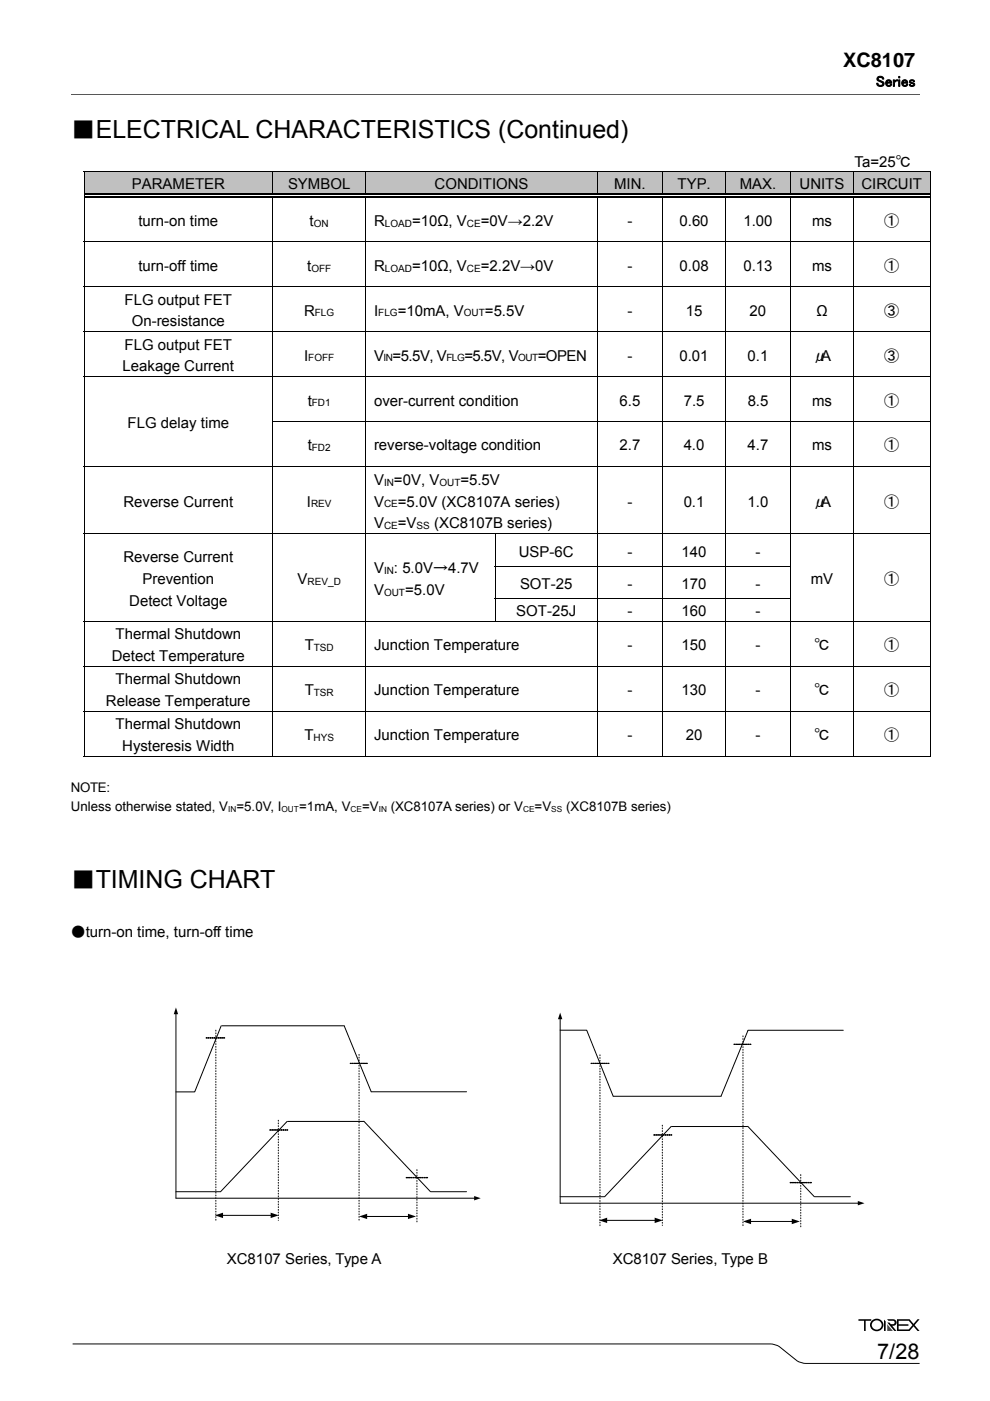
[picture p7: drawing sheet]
<svg xmlns="http://www.w3.org/2000/svg" width="210mm" height="297mm" viewBox="0 0 210 297" stroke-linecap="round" stroke-linejoin="round" font-family="sans-serif">
<defs><g id="words">
<g font-size="5.3">
<text x="15" y="29.3">■ELECTRICAL CHARACTERISTICS (Continued)</text>
<text x="15" y="188.3">■TIMING CHART</text>
</g>
<text font-size="4.6" x="186.1" y="288">7/28</text>
<text font-size="4.2" x="178.9" y="14.2">XC8107</text>
<g font-size="3.2">
<text x="185.8" y="18.4">Series</text>
<text x="181.3" y="35.3">Ta=25℃</text>
<text x="28" y="40.1">PARAMETER</text>
<text x="61.1" y="40.1">SYMBOL</text>
<text x="92.2" y="40.1">CONDITIONS</text>
<text x="130.3" y="40.1">MIN.</text>
<text x="143.7" y="40.1">TYP.</text>
<text x="156.9" y="40.1">MAX.</text>
<text x="169.6" y="40.1">UNITS</text>
<text x="182.7" y="40.1">CIRCUIT</text>
<text x="29.4" y="47.9">turn-on time</text>
<text x="65.7" y="47.9">t</text>
<text x="79.3" y="47.9">R</text>
<text x="87.4" y="47.9">=10Ω, V</text>
<text x="102" y="47.9">=0V→2.2V</text>
<text x="133.1" y="47.9">-</text>
<text x="144.1" y="47.9">0.60</text>
<text x="157.7" y="47.9">1.00</text>
<text x="172.2" y="47.9">ms</text>
<text x="187.6" y="47.9">①</text>
<text x="29.4" y="57.4">turn-off time</text>
<text x="65.2" y="57.4">t</text>
<text x="79.3" y="57.4">R</text>
<text x="87.4" y="57.4">=10Ω, V</text>
<text x="102" y="57.4">=2.2V→0V</text>
<text x="133.1" y="57.4">-</text>
<text x="144.1" y="57.4">0.08</text>
<text x="157.7" y="57.4">0.13</text>
<text x="172.2" y="57.4">ms</text>
<text x="187.6" y="57.4">①</text>
<text x="26.4" y="64.6">FLG output FET</text>
<text x="27.9" y="69.2">On-resistance</text>
<text x="64.5" y="66.9">R</text>
<text x="79.3" y="66.9">I</text>
<text x="84.3" y="66.9">=10mA, V</text>
<text x="102.8" y="66.9">=5.5V</text>
<text x="133.1" y="66.9">-</text>
<text x="145.4" y="66.9">15</text>
<text x="159" y="66.9">20</text>
<text x="173.2" y="66.9">Ω</text>
<text x="187.6" y="66.9">③</text>
<text x="26.4" y="74.2">FLG output FET</text>
<text x="64.5" y="76.5">I</text>
<text x="79.3" y="76.5">V =5.5V, V</text>
<text x="98.5" y="76.5">=5.5V, V</text>
<text x="114.1" y="76.5">=OPEN</text>
<text x="133.1" y="76.5">-</text>
<text x="144.1" y="76.5">0.01</text>
<text x="158.6" y="76.5">0.1</text>
<text x="172.4" y="76.5">μA</text>
<text x="187.6" y="76.5">③</text>
<text x="26" y="78.7">Leakage Current</text>
<text x="65.3" y="86">t</text>
<text x="79.3" y="86">over-current condition</text>
<text x="131.4" y="86">6.5</text>
<text x="145" y="86">7.5</text>
<text x="158.6" y="86">8.5</text>
<text x="172.2" y="86">ms</text>
<text x="187.6" y="86">①</text>
<text x="27.1" y="90.7">FLG delay time</text>
<text x="65.3" y="95.5">t</text>
<text x="79.3" y="95.5">reverse-voltage condition</text>
<text x="131.4" y="95.5">2.7</text>
<text x="145" y="95.5">4.0</text>
<text x="158.6" y="95.5">4.7</text>
<text x="172.2" y="95.5">ms</text>
<text x="187.6" y="95.5">①</text>
<text x="26.2" y="107.4">Reverse Current</text>
<text x="65.1" y="107.4">I</text>
<text x="79.3" y="102.8">V =0V, V</text>
<text x="79.3" y="107.4">V</text>
<text x="84.4" y="107.4">=5.0V (XC8107A series)</text>
<text x="97.7" y="102.8">=5.5V</text>
<text x="133.1" y="107.4">-</text>
<text x="145" y="107.4">0.1</text>
<text x="158.6" y="107.4">1.0</text>
<text x="172.4" y="107.4">μA</text>
<text x="187.6" y="107.4">①</text>
<text x="79.3" y="112">V</text>
<text x="84.4" y="112">=V</text>
<text x="92.1" y="112">(XC8107B series)</text>
<text x="26.2" y="119.2">Reverse Current</text>
<text x="110" y="118">USP-6C</text>
<text x="133.1" y="118">-</text>
<text x="144.6" y="118">140</text>
<text x="160.3" y="118">-</text>
<text x="30.2" y="123.8">Prevention</text>
<text x="63.1" y="123.8">V</text>
<text x="79.3" y="121.5">V : 5.0V→4.7V</text>
<text x="110.3" y="124.9">SOT-25</text>
<text x="133.1" y="124.9">-</text>
<text x="144.6" y="124.9">170</text>
<text x="160.3" y="124.9">-</text>
<text x="172" y="123.8">mV</text>
<text x="187.6" y="123.8">①</text>
<text x="27.4" y="128.4">Detect Voltage</text>
<text x="79.3" y="126.1">V</text>
<text x="85.9" y="126.1">=5.0V</text>
<text x="109.5" y="130.7">SOT-25J</text>
<text x="133.1" y="130.7">-</text>
<text x="144.6" y="130.7">160</text>
<text x="160.3" y="130.7">-</text>
<text x="24.5" y="135.6">Thermal Shutdown</text>
<text x="64.6" y="137.9">T</text>
<text x="79.3" y="137.9">Junction Temperature</text>
<text x="133.1" y="137.9">-</text>
<text x="144.6" y="137.9">150</text>
<text x="160.3" y="137.9">-</text>
<text x="172.8" y="137.9">℃</text>
<text x="187.6" y="137.9">①</text>
<text x="23.7" y="140.1">Detect Temperature</text>
<text x="22.5" y="149.7">Release Temperature</text>
<text x="24.5" y="145.1">Thermal Shutdown</text>
<text x="64.6" y="147.4">T</text>
<text x="79.3" y="147.4">Junction Temperature</text>
<text x="133.1" y="147.4">-</text>
<text x="144.6" y="147.4">130</text>
<text x="160.3" y="147.4">-</text>
<text x="172.8" y="147.4">℃</text>
<text x="187.6" y="147.4">①</text>
<text x="24.5" y="154.6">Thermal Shutdown</text>
<text x="25.9" y="159.2">Hysteresis Width</text>
<text x="64.6" y="156.9">T</text>
<text x="79.3" y="156.9">Junction Temperature</text>
<text x="133.1" y="156.9">-</text>
<text x="145.5" y="156.9">20</text>
<text x="160.3" y="156.9">-</text>
<text x="172.8" y="156.9">℃</text>
<text x="187.6" y="156.9">①</text>
<text x="15" y="198.6">●turn-on time, turn-off time</text>
<text x="48.1" y="268.1">XC8107 Series, Type A</text>
<text x="130" y="268.1">XC8107 Series, Type B</text>
</g>
<g font-size="2.8">
<text x="15" y="167.9">NOTE:</text>
<text x="15" y="171.9">Unless otherwise stated, V =5.0V, I</text>
<text x="63.5" y="171.9">=1mA, V</text>
<text x="76.8" y="171.9">=V</text>
<text x="82.9" y="171.9">(XC8107A series) or V</text>
<text x="113.4" y="171.9">=V</text>
<text x="120.1" y="171.9">(XC8107B series)</text>
</g>
<g font-size="2.1">
<text x="66.6" y="48">ON</text>
<text x="81.6" y="48">LOAD</text>
<text x="99" y="48">CE</text>
<text x="66" y="57.6">OFF</text>
<text x="81.6" y="57.6">LOAD</text>
<text x="99" y="57.6">CE</text>
<text x="66.8" y="67.1">FLG</text>
<text x="80.2" y="67.1">FLG</text>
<text x="98.4" y="67.1">OUT</text>
<text x="65.4" y="76.6">FOFF</text>
<text x="81.3" y="76.6">IN</text>
<text x="94.7" y="76.6">FLG</text>
<text x="109.9" y="76.6">OUT</text>
<text x="66.1" y="86.1">FD1</text>
<text x="66.1" y="95.7">FD2</text>
<text x="66" y="107.6">REV</text>
<text x="81.4" y="103">IN</text>
<text x="81.4" y="107.6">CE</text>
<text x="93.2" y="103">OUT</text>
<text x="81.4" y="112.2">CE</text>
<text x="88.4" y="112.2">SS</text>
<text x="65.2" y="124">REV_D</text>
<text x="81.4" y="121.7">IN</text>
<text x="81.4" y="126.3">OUT</text>
<text x="66.6" y="138">TSD</text>
<text x="66.6" y="147.6">TSR</text>
<text x="66.5" y="157.1">HYS</text>
</g>
<g font-size="1.8">
<text x="48.4" y="172.3">IN</text>
<text x="59.7" y="172.3">OUT</text>
<text x="74.4" y="172.3">CE</text>
<text x="80.3" y="172.3">IN</text>
<text x="110.9" y="172.3">CE</text>
<text x="116.9" y="172.3">SS</text>
</g>
</g></defs>
<g fill="#000">
<path d="M182.1 279.7h2.7v.3h-1.2v2.2h-.3v-2.2h-1.2z"/>
<path d="M184.9 280.9a1 1 0 0 1 2 0 1 1 0 0 1-2 0zM184.8 280.1a1.36 1.36 0 0 0 .3 1.9 1.36 1.36 0 0 0 1.9-.2 1.36 1.36 0 0 0-.1-1.9l-.8-.3a1.48 1.48 0 0 0-1.3 .5z"/>
<path d="M190.6 280h2.2l.7 .9-.7 1h-2.2v-.8h2.1v-.3h-2.1zM190.2 279.7v2.5h2.7l.9-1 .8 1h.4l-1-1.3 1-1.2h-.4l-.8 1-.9-1z"/>
</g>
<path d="M187.7 279.8v2.4" fill="none" stroke="#000" stroke-width=".34"/>
<path d="M188.2 280.8l1.2 1.4h-1.2z" fill="#494949"/>
<path d="M188.1 279.7h1a.75 .75 0 0 1 1.1 .6 .75 .75 0 0 1-1 .8l.9 1.1h-.4l-1.5-1.8h.5l.2 .3a.46 .46 0 0 0 .7 0 .46 .46 0 0 0 0-.6l-1.2-.1z" fill="#000"/>
<path d="M15.4 284.9h148l.8 .2 1.1 .4 3.8 3 1.5 .5 24.4 .1" fill="none" stroke="#000" stroke-width=".21"/>
<path d="M15 20h180" fill="none" stroke="#595959" stroke-width=".21"/>
<g fill="#c0c0c0">
<path d="M17.9 36.4h39.8v4.6h-39.8z"/>
<path d="M19.6 36.4h36.5v4.6h-36.5z"/>
<path d="M57.9 36.4h19.6v4.6h-19.6z"/>
<path d="M59.6 36.4h16.2v4.6h-16.2z"/>
<path d="M77.7 36.4h48.9v4.6h-48.9z"/>
<path d="M79.3 36.4h45.7v4.6h-45.7z"/>
<path d="M126.7 36.4h13.8v4.6h-13.8z"/>
<path d="M128.5 36.4h10.3v4.6h-10.3z"/>
<path d="M140.5 36.4h13.3v4.6h-13.3z"/>
<path d="M142.3 36.4h9.8v4.6h-9.8z"/>
<path d="M153.9 36.4h13.7v4.6h-13.7z"/>
<path d="M155.6 36.4h10.4v4.6h-10.4z"/>
<path d="M167.8 36.4h13.1v4.6h-13.1z"/>
<path d="M169.5 36.4h9.7v4.6h-9.7z"/>
<path d="M181.1 36.4h16.2v4.6h-16.2z"/>
<path d="M182.7 36.4h12.9v4.6h-12.9z"/>
</g>
<g fill="#000">
<path d="M17.7 36.3h.2v.1h-.2zM197.3 36.3h.1v.1h-.1zM17.7 41h.2v.8h-.2zM17.7 46.4h.2v.2h-.2zM17.7 55.9h.2v.2h-.2zM57.7 41.8h.2zM57.7 41h.8v.3h-.8zM57.7 41.6h.8v.2h-.8zM57.7 46.4h.2v.2h-.2zM57.7 55.9h.2v.2h-.2zM77.5 41.8h.2zM77.5 41h.8v.3h-.8z"/>
<path d="M77.5 41.6h.8v.2h-.8zM77.5 46.4h.2v.2h-.2zM77.5 55.9h.2v.2h-.2zM126.6 41.8h.2zM126.6 41h.8v.3h-.8zM126.6 41.6h.8v.2h-.8zM126.6 46.4h.2v.2h-.2zM126.6 55.9h.2v.2h-.2zM140.5 41.8h.1zM140.5 41h.7v.3h-.7zM140.5 41.6h.7v.2h-.7zM140.5 46.4h.1v.2h-.1z"/>
<path d="M140.5 55.9h.1v.2h-.1zM153.8 41.8h.2zM153.8 41h.8v.3h-.8zM153.8 41.6h.8v.2h-.8zM153.8 46.4h.2v.2h-.2zM153.8 55.9h.2v.2h-.2zM167.6 41.8h.2zM167.6 41h.8v.3h-.8zM167.6 41.6h.8v.2h-.8zM167.6 46.4h.2v.2h-.2zM167.6 55.9h.2v.2h-.2zM180.9 41.8h.2z"/>
<path d="M180.9 41h.8v.3h-.8zM180.9 41.6h.8v.2h-.8zM180.9 46.4h.2v.2h-.2zM180.9 55.9h.2v.2h-.2zM197.3 41h.1v.8h-.1zM197.3 46.4h.1v.2h-.1zM197.3 55.9h.1v.2h-.1zM17.7 65.5h.2v.1h-.2zM17.7 75h.2v.2h-.2zM57.7 65.5h.2v.1h-.2zM57.7 75h.2v.2h-.2zM77.5 65.5h.2v.1h-.2z"/>
<path d="M77.5 75h.2v.2h-.2zM126.6 65.5h.2v.1h-.2zM126.6 75h.2v.2h-.2zM140.5 65.5h.1v.1h-.1zM140.5 75h.1v.2h-.1zM153.8 65.5h.2v.1h-.2zM153.8 75h.2v.2h-.2zM167.6 65.5h.2v.1h-.2zM167.6 75h.2v.2h-.2zM180.9 65.5h.2v.1h-.2zM180.9 75h.2v.2h-.2zM197.3 65.5h.1v.1h-.1z"/>
<path d="M197.3 75h.1v.2h-.1zM17.7 84.5h.2v.2h-.2zM17.7 89.3h.2v.2h-.2zM17.7 94h.2v.2h-.2zM57.7 84.5h.2v.2h-.2zM57.7 94h.2v.2h-.2zM77.5 84.5h.2v.2h-.2zM77.5 94h.2v.2h-.2zM126.6 84.5h.2v.2h-.2zM126.6 94h.2v.2h-.2zM140.5 84.5h.1v.2h-.1zM140.5 94h.1v.2h-.1z"/>
<path d="M153.8 84.5h.2v.2h-.2zM153.8 94h.2v.2h-.2zM167.6 84.5h.2v.2h-.2zM167.6 94h.2v.2h-.2zM180.9 84.5h.2v.2h-.2zM180.9 94h.2v.2h-.2zM197.3 84.5h.1v.2h-.1zM197.3 94h.1v.2h-.1zM17.7 103.6h.2v.1h-.2zM17.7 108.3h.2v.2h-.2zM57.7 103.6h.2v.1h-.2zM57.7 108.3h.2v.2h-.2z"/>
<path d="M77.5 103.6h.2v.1h-.2zM77.5 108.3h.2v.2h-.2zM126.6 103.6h.2v.1h-.2zM126.6 108.3h.2v.2h-.2zM140.5 103.6h.1v.1h-.1zM140.5 108.3h.1v.2h-.1zM153.8 103.6h.2v.1h-.2zM153.8 108.3h.2v.2h-.2zM167.6 103.6h.2v.1h-.2zM167.6 108.3h.2v.2h-.2zM180.9 103.6h.2v.1h-.2zM180.9 108.3h.2v.2h-.2z"/>
<path d="M197.3 103.6h.1v.1h-.1zM197.3 108.3h.1v.2h-.1zM17.7 120h.2v.1h-.2zM17.7 126.9h.2v.1h-.2zM17.7 136.4h.2v.2h-.2zM57.7 120h.2v.1h-.2zM57.7 126.9h.2v.1h-.2zM57.7 136.4h.2v.2h-.2zM77.5 120h.2v.1h-.2zM77.5 126.9h.2v.1h-.2zM77.5 136.4h.2v.2h-.2zM126.6 136.4h.2v.2h-.2z"/>
<path d="M140.5 136.4h.1v.2h-.1zM153.8 136.4h.2v.2h-.2zM167.6 136.4h.2v.2h-.2zM180.9 120h.2v.1h-.2zM180.9 126.9h.2v.1h-.2zM180.9 136.4h.2v.2h-.2zM197.3 120h.1v.1h-.1zM197.3 126.9h.1v.1h-.1zM197.3 136.4h.1v.2h-.1zM17.7 145.9h.2v.2h-.2zM17.7 155.4h.2v.2h-.2zM57.7 145.9h.2v.2h-.2z"/>
<path d="M57.7 155.4h.2v.2h-.2zM77.5 145.9h.2v.2h-.2zM77.5 155.4h.2v.2h-.2zM126.6 145.9h.2v.2h-.2zM126.6 155.4h.2v.2h-.2zM140.5 145.9h.1v.2h-.1zM140.5 155.4h.1v.2h-.1zM153.8 145.9h.2v.2h-.2zM153.8 155.4h.2v.2h-.2zM167.6 145.9h.2v.2h-.2zM167.6 155.4h.2v.2h-.2zM180.9 145.9h.2v.2h-.2z"/>
<path d="M180.9 155.4h.2v.2h-.2zM197.3 145.9h.1v.2h-.1zM197.3 155.4h.1v.2h-.1zM197.3 160.2h.1v.2h-.1z"/>
</g>
<g fill="none" stroke="#000" stroke-width=".21">
<path d="M17.7 36.4h179.7M17.8 36.4v4.6M57.8 36.4v4.6M77.6 36.4v4.6M126.7 36.4v4.6M140.5 36.4v4.6M153.9 36.4v4.6M167.7 36.4v4.6M181 36.4v4.6M197.3 36.4v4.6M17.7 51.3h179.7M17.8 41.8v4.6"/>
<path d="M17.8 46.6v4.6M17.8 51.4v4.5M17.8 56.1v4.6M57.8 41.8v4.6M57.8 46.6v4.6M57.8 51.4v4.5M57.8 56.1v4.6M77.6 41.8v4.6M77.6 46.6v4.6M77.6 51.4v4.5M77.6 56.1v4.6M126.7 41.8v4.6"/>
<path d="M126.7 46.6v4.6M126.7 51.4v4.5M126.7 56.1v4.6M140.5 41.8v4.6M140.5 46.6v4.6M140.5 51.4v4.5M140.5 56.1v4.6M153.9 41.8v4.6M153.9 46.6v4.6M153.9 51.4v4.5M153.9 56.1v4.6M167.7 41.8v4.6"/>
<path d="M167.7 46.6v4.6M167.7 51.4v4.5M167.7 56.1v4.6M181 41.8v4.6M181 46.6v4.6M181 51.4v4.5M181 56.1v4.6M197.3 41.8v4.6M197.3 46.6v4.6M197.3 51.4v4.5M197.3 56.1v4.6M17.7 60.8h179.7"/>
<path d="M17.7 70.3h179.7M17.7 79.8h179.7M17.8 60.9v4.6M17.8 65.6v4.6M17.8 70.4v4.6M17.8 75.2v4.6M17.8 79.9v4.6M57.8 60.9v4.6M57.8 65.6v4.6M57.8 70.4v4.6M57.8 75.2v4.6M57.8 79.9v4.6"/>
<path d="M77.6 60.9v4.6M77.6 65.6v4.6M77.6 70.4v4.6M77.6 75.2v4.6M77.6 79.9v4.6M126.7 60.9v4.6M126.7 65.6v4.6M126.7 70.4v4.6M126.7 75.2v4.6M126.7 79.9v4.6M140.5 60.9v4.6M140.5 65.6v4.6"/>
<path d="M140.5 70.4v4.6M140.5 75.2v4.6M140.5 79.9v4.6M153.9 60.9v4.6M153.9 65.6v4.6M153.9 70.4v4.6M153.9 75.2v4.6M153.9 79.9v4.6M167.7 60.9v4.6M167.7 65.6v4.6M167.7 70.4v4.6M167.7 75.2v4.6"/>
<path d="M167.7 79.9v4.6M181 60.9v4.6M181 65.6v4.6M181 70.4v4.6M181 75.2v4.6M181 79.9v4.6M197.3 60.9v4.6M197.3 65.6v4.6M197.3 70.4v4.6M197.3 75.2v4.6M197.3 79.9v4.6M17.7 98.9h179.7"/>
<path d="M17.8 84.7v4.6M17.8 89.5v4.5M17.8 94.2v4.6M17.8 99v4.6M57.7 89.4h139.7M57.8 84.7v4.6M57.8 89.5v4.5M57.8 94.2v4.6M57.8 99v4.6M77.6 84.7v4.6M77.6 89.5v4.5M77.6 94.2v4.6"/>
<path d="M77.6 99v4.6M126.7 84.7v4.6M126.7 89.5v4.5M126.7 94.2v4.6M126.7 99v4.6M140.5 84.7v4.6M140.5 89.5v4.5M140.5 94.2v4.6M140.5 99v4.6M153.9 84.7v4.6M153.9 89.5v4.5M153.9 94.2v4.6"/>
<path d="M153.9 99v4.6M167.7 84.7v4.6M167.7 89.5v4.5M167.7 94.2v4.6M167.7 99v4.6M181 84.7v4.6M181 89.5v4.5M181 94.2v4.6M181 99v4.6M197.3 84.7v4.6M197.3 89.5v4.5M197.3 94.2v4.6"/>
<path d="M197.3 99v4.6M17.7 113.2h179.7M17.8 103.7v4.6M17.8 108.5v4.6M17.8 113.3v6.7M57.8 103.7v4.6M57.8 108.5v4.6M57.8 113.3v6.7M77.6 103.7v4.6M77.6 108.5v4.6M77.6 113.3v6.7M105 113.3v6.7"/>
<path d="M126.7 103.7v4.6M126.7 108.5v4.6M126.7 113.3v6.7M140.5 103.7v4.6M140.5 108.5v4.6M140.5 113.3v6.7M153.9 103.7v4.6M153.9 108.5v4.6M153.9 113.3v6.7M167.7 103.7v4.6M167.7 108.5v4.6M167.7 113.3v6.7"/>
<path d="M181 103.7v4.6M181 108.5v4.6M181 113.3v6.7M197.3 103.7v4.6M197.3 108.5v4.6M197.3 113.3v6.7M17.7 131.7h179.7M17.8 120.1v6.8M17.8 127v4.6M17.8 131.8v4.6M17.8 136.6v4.6M57.8 120.1v6.8"/>
<path d="M57.8 127v4.6M57.8 131.8v4.6M57.8 136.6v4.6M77.6 120.1v6.8M77.6 127v4.6M77.6 131.8v4.6M77.6 136.6v4.6M104.9 120.1h62.9M104.9 127h62.9M105 120.1v6.8M105 127v4.6M126.7 120.1v6.8"/>
<path d="M126.7 127v4.6M126.7 131.8v4.6M126.7 136.6v4.6M140.5 120.1v6.8M140.5 127v4.6M140.5 131.8v4.6M140.5 136.6v4.6M153.9 120.1v6.8M153.9 127v4.6M153.9 131.8v4.6M153.9 136.6v4.6M167.7 120.1v6.8"/>
<path d="M167.7 127v4.6M167.7 131.8v4.6M167.7 136.6v4.6M181 120.1v6.8M181 127v4.6M181 131.8v4.6M181 136.6v4.6M197.3 120.1v6.8M197.3 127v4.6M197.3 131.8v4.6M197.3 136.6v4.6M17.7 141.2h179.7"/>
<path d="M17.7 150.8h179.7M17.8 141.3v4.6M17.8 146.1v4.6M17.8 150.9v4.5M17.8 155.6v4.8M57.8 141.3v4.6M57.8 146.1v4.6M57.8 150.9v4.5M57.8 155.6v4.8M77.6 141.3v4.6M77.6 146.1v4.6M77.6 150.9v4.5"/>
<path d="M77.6 155.6v4.8M126.7 141.3v4.6M126.7 146.1v4.6M126.7 150.9v4.5M126.7 155.6v4.8M140.5 141.3v4.6M140.5 146.1v4.6M140.5 150.9v4.5M140.5 155.6v4.8M153.9 141.3v4.6M153.9 146.1v4.6M153.9 150.9v4.5"/>
<path d="M153.9 155.6v4.8M167.7 141.3v4.6M167.7 146.1v4.6M167.7 150.9v4.5M167.7 155.6v4.8M181 141.3v4.6M181 146.1v4.6M181 150.9v4.5M181 155.6v4.8M197.3 141.3v4.6M197.3 146.1v4.6M197.3 150.9v4.5"/>
<path d="M197.3 155.6v4.8M17.7 160.3h40M57.9 160.3h19.6M77.7 160.3h48.9M126.8 160.3h13.7M140.6 160.3h13.2M154 160.3h13.6M167.8 160.3h13.1M181.1 160.3h16.2M37.3 214.9v39.1h63.4M46.9 217.5l-5.6 14h-4M47.1 217.5h25.9"/>
<path d="M73 217.6l5.7 13.9h20.3M118.8 218.4h5.6l5.6 14h23M118.8 216v39.1h63.3M178.9 218.4h-20.3l-5.6 14M43.7 220l.3 .1zM44.1 220l.3 .1zM44.5 220l.3 .1zM44.9 220l.3 .1zM45.4 220l.2 .1zM45.8 220l.2 .1zM46.2 220l.2 .1zM46.6 220l.2 .1z"/>
<path d="M47 220l.2 .1zM47.4 220l.3 .1zM57.2 239.5l.3 .1zM57.6 239.5l.2 .1zM58 239.5l.3 .1zM58.4 239.5l.3 .1zM58.8 239.5l.3 .1zM59.2 239.5l.3 .1zM59.6 239.5l.3 .1zM60 239.5l.2 .1zM60.4 239.5l.2 .1zM60.8 239.5l.2 .1z"/>
<path d="M60.9 237.8l-14.1 14.9M61 237.8h16.2M74.3 225.4l.2 .1zM74.7 225.4h.2zM75 225.4h.3zM75.4 225.4l.2 .1zM75.8 225.4l.2 .1zM76.2 225.4l.2 .1zM76.5 225.4h.3zM76.9 225.4l.3 .1zM77.2 237.7l14.1 14.9M77.3 225.4l.2 .1z"/>
<path d="M77.7 225.4l.2 .1zM125.3 225.4l.3 .1zM125.7 225.4h.3zM126.1 225.4h.3zM126.5 225.4l.3 .1zM126.9 225.4l.3 .1zM127.3 225.4l.3 .1zM127.7 225.4h.3zM128.1 225.4h.3zM128.5 225.4l.3 .1zM128.9 225.4l.3 .1zM142.4 238.8l-14.2 14.9"/>
<path d="M142.5 238.8h16.1l14.1 14.9M155.7 221.4h.2zM156 221.4h.3zM156.4 221.4h.3zM156.8 221.4h.2zM157.2 221.4h.2zM157.5 221.4h.3zM157.9 221.4h.3zM158.3 221.4h.2zM158.7 221.4h.2zM159 221.4h.3zM37.3 252.7h9.4"/>
<path d="M47.2 257.7h10.4M77.7 257.9h9M86.2 249.6l.3 .1zM86.6 249.6l.3 .1zM87.1 249.6l.3 .1zM87.6 249.6l.3 .1zM88 249.6l.3 .1zM88.5 249.6l.3 .1zM89 249.6l.3 .1zM89.4 249.6l.3 .1zM89.9 249.6l.3 .1zM90.4 249.6l.3 .1z"/>
<path d="M91.4 252.7h7.6M118.8 253.7h9.4M128.6 258.7h10.4M138.7 240.6h.2zM139.1 240.6h.2zM139.4 240.6h.3zM139.9 240.6l.2 .1zM140.3 240.6h.2zM140.7 240.6h.2zM141.1 240.6h.2zM141.4 240.6h.3zM141.8 240.6l.3 .1z"/>
<path d="M142.2 240.6h.3zM159.2 259h8.9M167.6 250.7l.3 .1zM168 250.7l.3 .1zM168.5 250.7h.3zM169 250.7h.3zM169.5 250.7l.3 .1zM169.9 250.7l.3 .1zM170.4 250.7l.3 .1zM170.9 250.7l.3 .1zM171.3 250.7h.3zM171.8 250.7h.3z"/>
<path d="M172.8 253.7h7.6"/>
</g>
<g fill="none" stroke="#000" stroke-width=".25">
<path d="M17.9 41.2h39.8M17.9 41.7h39.8M58.5 41.2h19M58.5 41.7h19M78.3 41.2h48.3M78.3 41.7h48.3M127.4 41.2h13.1M127.4 41.7h13.1M141.2 41.2h12.6M141.2 41.7h12.6M154.6 41.2h13M154.6 41.7h13"/>
<path d="M168.4 41.2h12.5M168.4 41.7h12.5M181.7 41.2h15.6M181.7 41.7h15.6"/>
</g>
<g fill="#000">
<path d="M37.3 213.6l.5 1.4h-.9zM118.8 214.7l.5 1.4h-1zM45.6 257.7l1.7-.6v1.2zM57.4 257.1l1.7 .6-1.7 .6zM76.2 257.9l1.7-.6v1.2zM86.5 257.3l1.7 .6-1.7 .6zM100.6 253.6l1.4 .4-1.4 .5zM127.1 258.7l1.7-.5v1.1zM138.9 258.2l1.7 .5-1.7 .6zM157.6 259l1.7-.6v1.1zM167.9 258.4l1.8 .6-1.8 .5zM181.9 254.6l1.5 .5-1.5 .5z"/>
<path d="M43.7 220l.3 .1zM44.1 220l.3 .1zM44.5 220l.3 .1zM44.9 220l.3 .1zM45.4 220l.2 .1zM45.8 220l.2 .1zM46.2 220l.2 .1zM46.6 220l.2 .1zM47 220l.2 .1zM47.4 220l.3 .1z" fill-rule="evenodd"/>
<path d="M57.2 239.5l.3 .1zM57.6 239.5l.2 .1zM58 239.5l.3 .1zM58.4 239.5l.3 .1zM58.8 239.5l.3 .1zM59.2 239.5l.3 .1zM59.6 239.5l.3 .1zM60 239.5l.2 .1zM60.4 239.5l.2 .1zM60.8 239.5l.2 .1z" fill-rule="evenodd"/>
<path d="M74.3 225.4l.2 .1zM74.7 225.4h.2zM75 225.4h.3zM75.4 225.4l.2 .1zM75.8 225.4l.2 .1zM76.2 225.4l.2 .1zM76.5 225.4h.3zM76.9 225.4l.3 .1zM77.3 225.4l.2 .1zM77.7 225.4l.2 .1z" fill-rule="evenodd"/>
<path d="M125.3 225.4l.3 .1zM125.7 225.4h.3zM126.1 225.4h.3zM126.5 225.4l.3 .1zM126.9 225.4l.3 .1zM127.3 225.4l.3 .1zM127.7 225.4h.3zM128.1 225.4h.3zM128.5 225.4l.3 .1zM128.9 225.4l.3 .1z" fill-rule="evenodd"/>
<path d="M155.7 221.4h.2zM156 221.4h.3zM156.4 221.4h.3zM156.8 221.4h.2zM157.2 221.4h.2zM157.5 221.4h.3zM157.9 221.4h.3zM158.3 221.4h.2zM158.7 221.4h.2zM159 221.4h.3z" fill-rule="evenodd"/>
<path d="M86.2 249.6l.3 .1zM86.6 249.6l.3 .1zM87.1 249.6l.3 .1zM87.6 249.6l.3 .1zM88 249.6l.3 .1zM88.5 249.6l.3 .1zM89 249.6l.3 .1zM89.4 249.6l.3 .1zM89.9 249.6l.3 .1zM90.4 249.6l.3 .1z" fill-rule="evenodd"/>
<path d="M138.7 240.6h.2zM139.1 240.6h.2zM139.4 240.6h.3zM139.9 240.6l.2 .1zM140.3 240.6h.2zM140.7 240.6h.2zM141.1 240.6h.2zM141.4 240.6h.3zM141.8 240.6l.3 .1zM142.2 240.6h.3z" fill-rule="evenodd"/>
<path d="M167.6 250.7l.3 .1zM168 250.7l.3 .1zM168.5 250.7h.3zM169 250.7h.3zM169.5 250.7l.3 .1zM169.9 250.7l.3 .1zM170.4 250.7l.3 .1zM170.9 250.7l.3 .1zM171.3 250.7h.3zM171.8 250.7h.3z" fill-rule="evenodd"/>
</g>
<path d="M45.8 218.4v40.4M157.6 219.6v40.5M59 237.5v21.2M76.2 223.6v35.4M127.3 223.6v36.3M140.5 238.6v21.2M88.4 248v11.1M169.8 249v11.2" fill="none" stroke="#000" stroke-width=".21" stroke-dasharray=".2 .4"/>
<use href="#words"/>
</svg>
